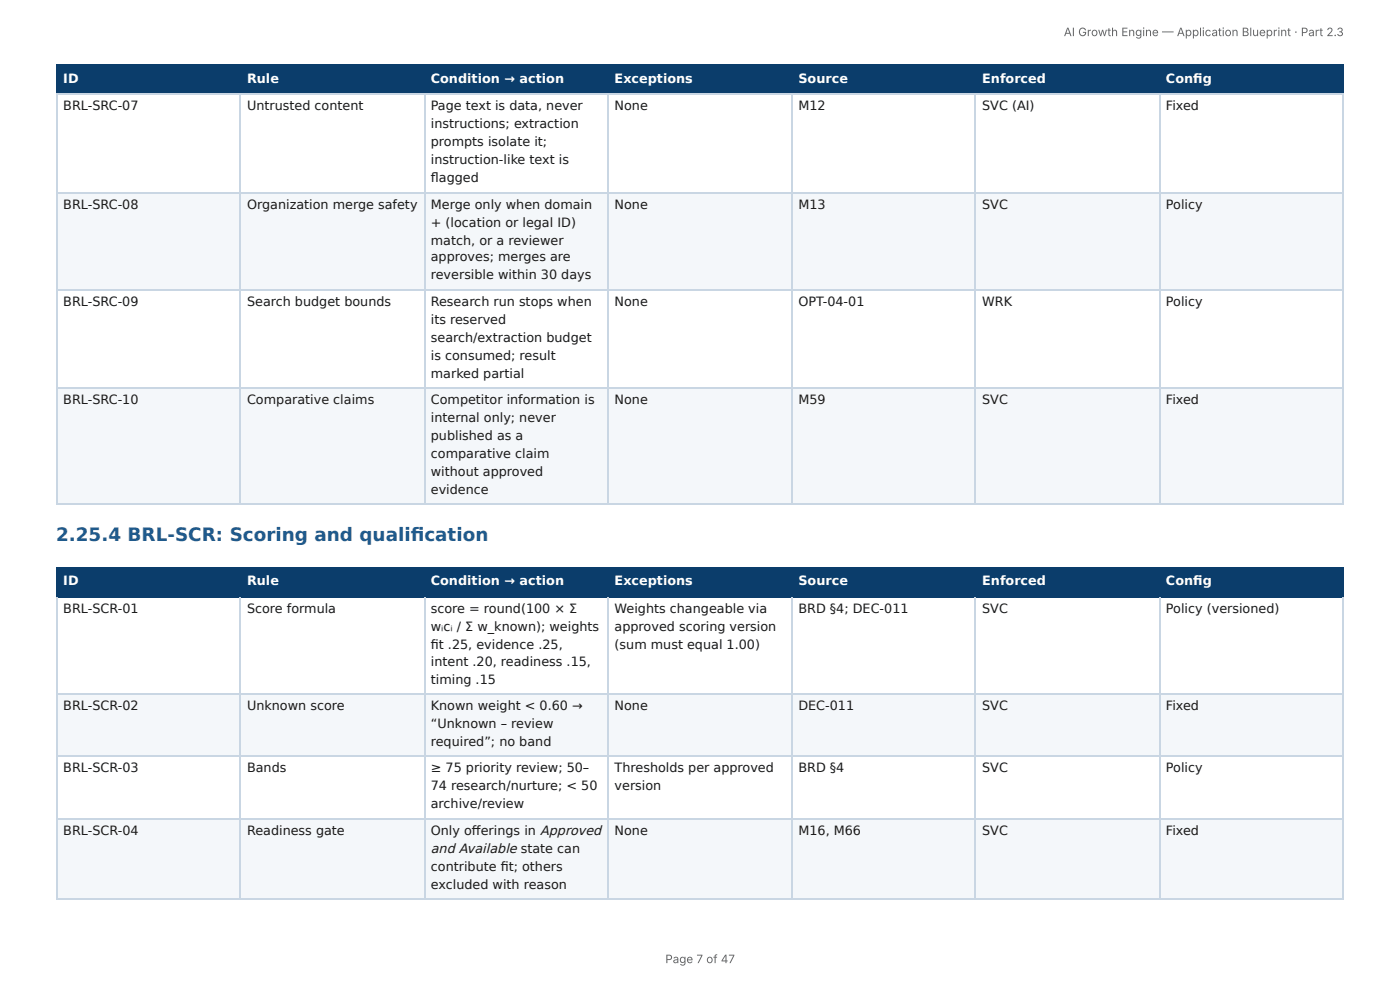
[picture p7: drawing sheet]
<svg xmlns="http://www.w3.org/2000/svg" width="297mm" height="210mm" viewBox="0 0 297 210" stroke-linecap="round" stroke-linejoin="round" font-family="sans-serif">
<defs><g id="words">
<text font-size="3.9" fill="#1f5a8c" x="11.9" y="114.9">2.25.4 BRL-SCR: Scoring and qualifi cation</text>
<text font-size="2.8" fill="#1a1a1a" x="91.5" y="181.1">and Available state can</text>
<g font-size="2.7" fill="#fff">
<text x="13.4" y="17.6">ID</text>
<text x="52.5" y="17.6">Rule</text>
<text x="91.5" y="17.6">Condition → action</text>
<text x="130.5" y="17.6">Exceptions</text>
<text x="169.6" y="17.6">Source</text>
<text x="208.6" y="17.6">Enforced</text>
<text x="247.6" y="17.6">Confi g</text>
<text x="13.4" y="124.3">ID</text>
<text x="52.5" y="124.3">Rule</text>
<text x="91.5" y="124.3">Condition → action</text>
<text x="130.5" y="124.3">Exceptions</text>
<text x="169.6" y="124.3">Source</text>
<text x="208.6" y="124.3">Enforced</text>
<text x="247.6" y="124.3">Confi g</text>
</g>
<g font-size="2.7" fill="#1a1a1a">
<text x="13.4" y="23.4">BRL-SRC-07</text>
<text x="52.5" y="23.4">Untrusted content</text>
<text x="91.5" y="23.4">Page text is data, never</text>
<text x="130.5" y="23.4">None</text>
<text x="169.6" y="23.4">M12</text>
<text x="208.6" y="23.4">SVC (AI)</text>
<text x="247.6" y="23.4">Fixed</text>
<text x="91.5" y="27.3">instructions; extraction</text>
<text x="91.5" y="31.1">prompts isolate it;</text>
<text x="91.5" y="34.9">instruction-like text is</text>
<text x="91.5" y="38.7">fl agged</text>
<text x="13.4" y="44.3">BRL-SRC-08</text>
<text x="52.5" y="44.3">Organization merge safety</text>
<text x="91.5" y="44.3">Merge only when domain</text>
<text x="130.5" y="44.3">None</text>
<text x="169.6" y="44.3">M13</text>
<text x="208.6" y="44.3">SVC</text>
<text x="247.6" y="44.3">Policy</text>
<text x="91.5" y="48.1">+ (location or legal ID)</text>
<text x="91.5" y="52">match, or a reviewer</text>
<text x="91.5" y="55.5">approves; merges are</text>
<text x="91.5" y="59.3">reversible within 30 days</text>
<text x="13.4" y="64.9">BRL-SRC-09</text>
<text x="52.5" y="64.9">Search budget bounds</text>
<text x="91.5" y="64.9">Research run stops when</text>
<text x="130.5" y="64.9">None</text>
<text x="169.6" y="64.9">OPT-04-01</text>
<text x="208.6" y="64.9">WRK</text>
<text x="247.6" y="64.9">Policy</text>
<text x="91.5" y="68.8">its reserved</text>
<text x="91.5" y="72.6">search/extraction budget</text>
<text x="91.5" y="76.4">is consumed; result</text>
<text x="91.5" y="80.2">marked partial</text>
<text x="13.4" y="85.8">BRL-SRC-10</text>
<text x="52.5" y="85.8">Comparative claims</text>
<text x="91.5" y="85.8">Competitor information is</text>
<text x="91.5" y="89.6">internal only; never</text>
<text x="130.5" y="85.8">None</text>
<text x="169.6" y="85.8">M59</text>
<text x="208.6" y="85.8">SVC</text>
<text x="247.6" y="85.8">Fixed</text>
<text x="91.5" y="93.5">published as a</text>
<text x="91.5" y="97.3">comparative claim</text>
<text x="91.5" y="101.1">without approved</text>
<text x="91.5" y="104.9">evidence</text>
<text x="13.4" y="130.1">BRL-SCR-01</text>
<text x="52.5" y="130.1">Score formula</text>
<text x="91.5" y="130.1">score = round(100 × Σ</text>
<text x="130.5" y="130.1">Weights changeable via</text>
<text x="169.6" y="130.1">BRD §4; DEC-011</text>
<text x="208.6" y="130.1">SVC</text>
<text x="247.6" y="130.1">Policy (versioned)</text>
<text x="91.5" y="134">wᵢcᵢ / Σ w_known); weights</text>
<text x="91.5" y="137.8">fi t .25, evidence .25,</text>
<text x="130.5" y="134">approved scoring version</text>
<text x="130.5" y="137.8">(sum must equal 1.00)</text>
<text x="91.5" y="141.3">intent .20, readiness .15,</text>
<text x="91.5" y="145.2">timing .15</text>
<text x="13.4" y="150.8">BRL-SCR-02</text>
<text x="52.5" y="150.8">Unknown score</text>
<text x="91.5" y="150.8">Known weight &lt; 0.60 →</text>
<text x="91.5" y="154.6">“Unknown – review</text>
<text x="130.5" y="150.8">None</text>
<text x="169.6" y="150.8">DEC-011</text>
<text x="208.6" y="150.8">SVC</text>
<text x="247.6" y="150.8">Fixed</text>
<text x="91.5" y="158.4">required”; no band</text>
<text x="13.4" y="164">BRL-SCR-03</text>
<text x="52.5" y="164">Bands</text>
<text x="91.5" y="164">≥ 75 priority review; 50–</text>
<text x="91.5" y="167.8">74 research/nurture; &lt; 50</text>
<text x="130.5" y="164">Thresholds per approved</text>
<text x="130.5" y="167.8">version</text>
<text x="169.6" y="164">BRD §4</text>
<text x="208.6" y="164">SVC</text>
<text x="247.6" y="164">Policy</text>
<text x="91.5" y="171.6">archive/review</text>
<text x="13.4" y="177.3">BRL-SCR-04</text>
<text x="52.5" y="177.3">Readiness gate</text>
<text x="91.5" y="177.3">Only off erings in Approved</text>
<text x="130.5" y="177.3">None</text>
<text x="169.6" y="177.3">M16, M66</text>
<text x="208.6" y="177.3">SVC</text>
<text x="247.6" y="177.3">Fixed</text>
<text x="91.5" y="184.9">contribute fi t; others</text>
<text x="91.5" y="188.7">excluded with reason</text>
</g>
<g font-size="2.5" fill="#666">
<text x="225.9" y="7.7">AI Growth Engine — Application Blueprint · Part 2.3</text>
<text x="141.3" y="204.5">Page 7 of 47</text>
</g>
</g></defs>
<g fill="#0b3d6b">
<path d="M12.2 14h38.9v5.9h-38.9z"/>
<path d="M51.1 14h39v5.9h-39z"/>
<path d="M90.1 14h39v5.9h-39z"/>
<path d="M129.1 14h39.2v5.9h-39.2z"/>
<path d="M168.3 14h38.9v5.9h-38.9z"/>
<path d="M207.2 14h39v5.9h-39z"/>
<path d="M246.2 14h39.2v5.9h-39.2z"/>
</g>
<g fill="#f4f7fa">
<path d="M12.2 40.8h38.9v20.8h-38.9z"/>
<path d="M51.1 40.8h39v20.8h-39z"/>
<path d="M90.1 40.8h39v20.8h-39z"/>
<path d="M129.1 40.8h39.2v20.8h-39.2z"/>
<path d="M168.3 40.8h38.9v20.8h-38.9z"/>
<path d="M207.2 40.8h39v20.8h-39z"/>
<path d="M246.2 40.8h39.2v20.8h-39.2z"/>
<path d="M12.2 82.5h38.9v24.5h-38.9z"/>
<path d="M51.1 82.5h39v24.5h-39z"/>
<path d="M90.1 82.5h39v24.5h-39z"/>
<path d="M129.1 82.5h39.2v24.5h-39.2z"/>
<path d="M168.3 82.5h38.9v24.5h-38.9z"/>
<path d="M207.2 82.5h39v24.5h-39z"/>
<path d="M246.2 82.5h39.2v24.5h-39.2z"/>
</g>
<path d="M11.9 13.9h273.5M11.9 20h273.5M12 13.8v6.3M51 13.8v6.3M90.2 13.8v6.3M129.2 13.8v6.3M168.1 13.8v6.3M207.1 13.8v6.3M246.3 13.8v6.3" fill="none" stroke="#0b3d6b" stroke-width=".25"/>
<path d="M285.3 13.8v6.3" fill="none" stroke="#0b3d6b" stroke-width=".21"/>
<path d="M11.9 20h273.5M12 20.1v87.1M51 20.1v87.1M90.2 20.1v87.1M129.2 20.1v87.1M168.1 20.1v87.1M207.1 20.1v87.1M246.3 20.1v87.1M11.9 40.9h273.5M11.9 61.5h273.5M11.9 82.4h273.5M11.9 107.1h273.5" fill="none" stroke="#c9d6e3" stroke-width=".25"/>
<path d="M285.3 20.1v87.1" fill="none" stroke="#c9d6e3" stroke-width=".21"/>
<g fill="#0b3d6b">
<path d="M12.2 120.5h38.9v6.1h-38.9z"/>
<path d="M51.1 120.5h39v6.1h-39z"/>
<path d="M90.1 120.5h39v6.1h-39z"/>
<path d="M129.1 120.5h39.2v6.1h-39.2z"/>
<path d="M168.3 120.5h38.9v6.1h-38.9z"/>
<path d="M207.2 120.5h39v6.1h-39z"/>
<path d="M246.2 120.5h39.2v6.1h-39.2z"/>
</g>
<g fill="#f4f7fa">
<path d="M12.2 147.5h38.9v13.2h-38.9z"/>
<path d="M51.1 147.5h39v13.2h-39z"/>
<path d="M90.1 147.5h39v13.2h-39z"/>
<path d="M129.1 147.5h39.2v13.2h-39.2z"/>
<path d="M168.3 147.5h38.9v13.2h-38.9z"/>
<path d="M207.2 147.5h39v13.2h-39z"/>
<path d="M246.2 147.5h39.2v13.2h-39.2z"/>
<path d="M12.2 173.7h38.9v17h-38.9z"/>
<path d="M51.1 173.7h39v17h-39z"/>
<path d="M90.1 173.7h39v17h-39z"/>
<path d="M129.1 173.7h39.2v17h-39.2z"/>
<path d="M168.3 173.7h38.9v17h-38.9z"/>
<path d="M207.2 173.7h39v17h-39z"/>
<path d="M246.2 173.7h39.2v17h-39.2z"/>
</g>
<path d="M11.9 120.6h273.5M11.9 126.7h273.5M12 120.5v6.3M51 120.5v6.3M90.2 120.5v6.3M129.2 120.5v6.3M168.1 120.5v6.3M207.1 120.5v6.3M246.3 120.5v6.3" fill="none" stroke="#0b3d6b" stroke-width=".25"/>
<path d="M285.3 120.5v6.3" fill="none" stroke="#0b3d6b" stroke-width=".21"/>
<path d="M12 126.8v63.9M51 126.8v63.9M90.2 126.8v63.9M129.2 126.8v63.9M168.1 126.8v63.9M207.1 126.8v63.9M246.3 126.8v63.9M11.9 147.3h273.5M11.9 160.6h273.5M11.9 173.8h273.5M11.9 190.9h273.5" fill="none" stroke="#c9d6e3" stroke-width=".25"/>
<path d="M285.3 126.8v63.9" fill="none" stroke="#c9d6e3" stroke-width=".21"/>
<use href="#words"/>
</svg>
